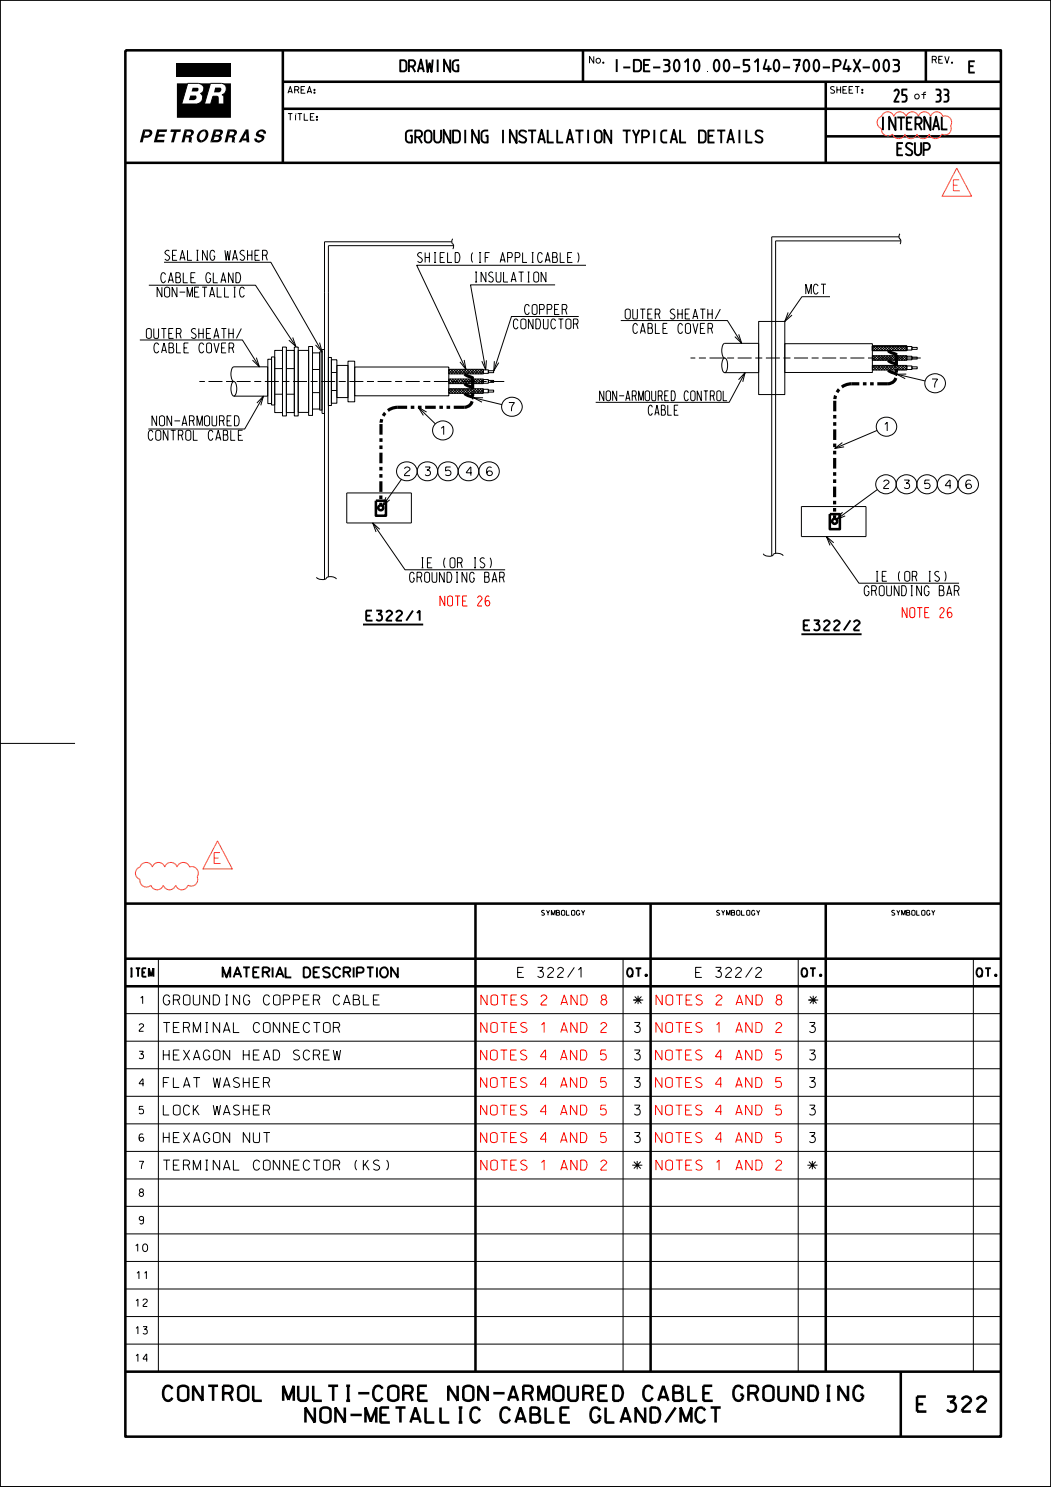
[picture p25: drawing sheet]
<svg xmlns="http://www.w3.org/2000/svg" width="210mm" height="297mm" viewBox="0 0 210 297" stroke-linecap="round" stroke-linejoin="round" font-family="sans-serif">
<defs><g id="words">
<g font-size="3">
<text x="32.6" y="279.8">CONTROL MULTI-CORE NON-ARMOURED CABLE GROUNDING</text>
<text x="183.2" y="281.9">E 322</text>
<text x="61" y="284.1">NON-METALLIC CABLE GLAND/MCT</text>
</g>
<g font-size="2.7">
<text x="178.6" y="20.4">25</text>
<text x="186.9" y="20.4">33</text>
<text x="81" y="28.6">GROUNDING INSTALLATION TYPICAL DETAILS</text>
<text x="175.8" y="26">INTERNAL</text>
<text x="179.2" y="31.1">ESUP</text>
</g>
<text font-size="2.6" x="122.5" y="14.4">I-DE-3010.00-5140-700-P4X-003</text>
<g font-size="2.5">
<text x="79.8" y="14.4">DRAWING</text>
<text x="193.5" y="14.6">E</text>
</g>
<g font-size="2.2" fill="#ff7f00">
<text x="190.5" y="38.1">E</text>
<text x="42.8" y="172.5">E</text>
</g>
<g font-size="2">
<text x="33" y="52">SEALING WASHER</text>
<text x="83.4" y="52.4">SHIELD (IF APPLICABLE)</text>
<text x="31.4" y="59.3">NON-METALLIC</text>
<text x="32.1" y="56.5">CABLE GLAND</text>
<text x="94.6" y="56.3">INSULATION</text>
<text x="161" y="58.7">MCT</text>
<text x="102.6" y="65.7">CONDUCTOR</text>
<text x="104.8" y="62.8">COPPER</text>
<text x="124.9" y="63.7">OUTER SHEATH/</text>
<text x="29.2" y="67.6">OUTER SHEATH/</text>
<text x="30.8" y="70.5">CABLE COVER</text>
<text x="126.5" y="66.6">CABLE COVER</text>
<text x="119.8" y="80">NON-ARMOURED CONTROL</text>
<text x="129.5" y="82.9">CABLE</text>
<text x="29.6" y="87.9">CONTROL CABLE</text>
<text x="30.4" y="85.1">NON-ARMOURED</text>
<text x="83.9" y="113.4">IE (OR IS)</text>
<text x="81.8" y="116.3">GROUNDING BAR</text>
<text x="172.7" y="119">GROUNDING BAR</text>
<text x="174.8" y="116.1">IE (OR IS)</text>
<text x="73.2" y="124">E322/1</text>
<text x="160.6" y="125.9">E322/2</text>
<text x="44.5" y="195.2">MATERIAL DESCRIPTION</text>
<text x="103.4" y="195.2">E 322/1</text>
<text x="139" y="195.2">E 322/2</text>
<text x="32.6" y="200.7">GROUNDING COPPER CABLE</text>
<text x="126.6" y="200.7">-</text>
<text x="126.7" y="200.7">*</text>
<text x="161.6" y="200.7">-</text>
<text x="161.7" y="200.7">*</text>
<text x="32.6" y="206.2">TERMINAL CONNECTOR</text>
<text x="126.8" y="206.2">3</text>
<text x="161.7" y="206.2">3</text>
<text x="32.6" y="211.7">HEXAGON HEAD SCREW</text>
<text x="126.8" y="211.7">3</text>
<text x="161.7" y="211.7">3</text>
<text x="32.6" y="217.2">FLAT WASHER</text>
<text x="126.8" y="217.2">3</text>
<text x="161.7" y="217.2">3</text>
<text x="32.6" y="222.7">LOCK WASHER</text>
<text x="126.8" y="222.7">3</text>
<text x="161.7" y="222.7">3</text>
<text x="32.6" y="228.2">HEXAGON NUT</text>
<text x="32.6" y="233.7">TERMINAL CONNECTOR (KS)</text>
<text x="126.5" y="233.7">*</text>
<text x="126.8" y="228.2">3</text>
<text x="161.5" y="233.7">*</text>
<text x="161.7" y="228.2">3</text>
</g>
<g font-size="2" fill="#f00">
<text x="87.9" y="121">NOTE 26</text>
<text x="180.3" y="123.4">NOTE 26</text>
<text x="96.1" y="200.7">NOTES 2 AND 8</text>
<text x="131.1" y="200.7">NOTES 2 AND 8</text>
<text x="96.1" y="206.2">NOTES 1 AND 2</text>
<text x="131" y="206.2">NOTES 1 AND 2</text>
<text x="96" y="211.7">NOTES 4 AND 5</text>
<text x="131" y="211.7">NOTES 4 AND 5</text>
<text x="96" y="217.2">NOTES 4 AND 5</text>
<text x="131" y="217.2">NOTES 4 AND 5</text>
<text x="96" y="222.7">NOTES 4 AND 5</text>
<text x="131" y="222.7">NOTES 4 AND 5</text>
<text x="96" y="228.2">NOTES 4 AND 5</text>
<text x="96.1" y="233.7">NOTES 1 AND 2</text>
<text x="131" y="228.2">NOTES 4 AND 5</text>
<text x="131" y="233.7">NOTES 1 AND 2</text>
</g>
<g font-size="1.7">
<text x="186.2" y="77.4">7</text>
<text x="101.7" y="82.1">7</text>
<text x="88" y="86.8">1</text>
<text x="176.7" y="86.1">1</text>
<text x="80.8" y="95">2</text>
<text x="84.9" y="95">3</text>
<text x="89" y="95">5</text>
<text x="93.2" y="95">4</text>
<text x="176.6" y="97.6">2</text>
<text x="180.7" y="97.6">3</text>
<text x="184.7" y="97.6">5</text>
<text x="188.9" y="97.6">4</text>
<text x="193" y="97.6">6</text>
<text x="25.8" y="195.1">ITEM</text>
<text x="125.3" y="195.1">QT.</text>
<text x="160.1" y="195.1">QT.</text>
<text x="195.1" y="195.1">QT.</text>
</g>
<g font-size="1.5">
<text x="28" y="200.5">1</text>
<text x="27.8" y="206">2</text>
<text x="27.8" y="211.5">3</text>
<text x="27.8" y="217">4</text>
<text x="27.8" y="228">6</text>
<text x="27.8" y="222.5">5</text>
<text x="27.8" y="233.5">7</text>
<text x="27.8" y="239">8</text>
<text x="27.8" y="244.5">9</text>
<text x="27" y="250">10</text>
<text x="27.3" y="255.5">11</text>
<text x="27.1" y="261">12</text>
<text x="27.1" y="266.5">13</text>
<text x="27.1" y="271.9">14</text>
</g>
<g font-size="1.3">
<text x="117.8" y="12.6">No.</text>
<text x="186.3" y="12.6">REV.</text>
<text x="57.5" y="18.6">AREA:</text>
<text x="165.9" y="18.6">SHEET:</text>
<text x="182.8" y="19.8">of</text>
<text x="57.5" y="24">TÍTLE:</text>
</g>
<g font-size="1">
<text x="108.2" y="182.8">SYMBOLOGY</text>
<text x="143.2" y="182.8">SYMBOLOGY</text>
<text x="178.2" y="182.8">SYMBOLOGY</text>
</g>
</g></defs>
<g fill="none" stroke="#000" stroke-width=".51">
<path d="M25 10.1h175v276.8h-175zM56.5 16.3h143.5M56.5 10.1v22.4M116.5 10.1v6.2M165 16.3v16.2M185 10.1v6.2M25 32.5h175M56.5 21.7h143.5M165 27.2h35M75.1 100h2v3h-2zM165.8 102.7h2v3h-2zM25 180.5h175"/>
<path d="M25 191.5h175M25 197h175M95 180.5v93.5M130 180.5v93.5M165 180.5v93.5M25 274h175M180 274v12.9"/>
<circle cx="76.1" cy="101.4" r=".5"/>
<circle cx="166.8" cy="104.1" r=".51"/>
</g>
<g fill="none" stroke="#000" stroke-width=".2">
<path d="M0 0h210v297h-210zM0 0h210v296.9h-210zM39.6 16.6a1.04 1.04 0 0 1 1.1 .9 1.04 1.04 0 0 1-.7 1.2 1.2 1.2 0 0 1 .4 1.3 1.2 1.2 0 0 1-1.2 .8M39.6 16.6h-2.1l-1.2 4.2h2.9M39.6 16.6h.1M43.4 19.2l.2 .3M43.4 19.2h.1M43.6 19.5h.1M44.3 16.6h.1M44.3 16.6a1.19 1.19 0 0 1 .9 1.2 1.19 1.19 0 0 1-.9 1.1l.4 .4M44.3 16.6h-2.2l-1.2 4.2h1.2l.4-1.6h.9M44.7 19.3h.1"/>
<path d="M44.7 19.3v1.5h-1.1v-1.3M39.2 20.8h.1M29.7 57h21.3l8.1 12.2M32.8 52.4h21.3l10.2 17.9M90.3 48.3h-25.5v67.4M90.5 47.7a.84 .84 0 0 0 .1 1.3l-.1 .7M90.6 49.1h-25v66.1M110.9 56.9h-16.9l3 17M117.1 53h-33.8l9.8 20.8M165.8 59.3h-5.6l-3.4 4.9M179.6 47.3h-25.4v63.8M179.8 46.7a.83 .83 0 0 0 .2 1.3l-.2 .7"/>
<path d="M180 48.1h-25v62.4M27.9 67.9h20.5l3.4 5.4M46.6 76.2h.1a2.2 2.2 0 0 1 .4 2.5l-.4 .4a2.18 2.18 0 0 1-.4-2.5zM46.7 76.2a2.18 2.18 0 0 1-.4-2.5l.4-.4h6.8v5.8h-6.8M51.2 71.4l.6 1.9-1.4-1.4M52.6 79.1l-3.7 6.6h-19.3M53.5 71.8h.8v8.8h-.8zM54.3 71.3h.6v9.6h-.6zM54.9 70h1.5v12.4h-1.5zM54.9 78.7h1.5M54.9 73.6h1.5M56.4 69.3h.8v13.8h-.8z"/>
<path d="M57.2 78.7h1.6M57.2 73.6h1.6M57.2 70h1.6v12.4h-1.6zM58.5 67.4l.6 1.8-1.4-1.3M58.8 69.3h.8v13.8h-.8zM59.6 70h2.1v12.4h-2.1zM61.7 69.2h.7v13.8h-.7zM62.4 78.4h1.5M62.4 73.8h1.5M62.4 70.5h1.5v11.2h-1.5zM63.9 68.4l.4 1.9-1.3-1.4M63.9 70.3h.4v11.6h-.4z"/>
<path d="M64.8 69.8h-.5v12.8h.5M65.6 71.4h.6v9.6h-.6zM66.2 78h1.1M66.2 74.4h1.1M66.2 71.9h1.1v8.6h-1.1zM67.3 73h2.2v6.4h-2.2zM69.5 72.1h1.4v8.2h-1.4zM70.9 73.3h18.8v5.8h-18.8zM89.7 73.9l.7 .8M89.7 75.7h6.9v.9h-6.9zM89.7 73.8h6.9v.9h-6.9zM89.7 77.6h6.9v1h-6.9z"/>
<path d="M89.7 78.1l.4-.5 .9 1M89.7 78.3l.3 .3M89.7 76.2l.4 .4M89.7 77.7l.8 .9M89.7 74.4l.2 .3M89.7 78.6l.9-1 .9 1M89.7 76.2h.1M89.9 75.7l.4 .5M90 73.8l-.3 .3M90 75.7l-.3 .4 .1 .1M90.1 73.8l.8 .9M90.2 76.2l.5 .4"/>
<path d="M90.2 78.6l1-1 .9 1M90.3 76.2l-.5 .4M90.4 75.7l.5 .5M90.6 75.7l-.5 .5M90.6 73.8l-.9 .8M90.6 73.8l.9 .9M90.7 76.2l.5 .4M90.8 78.6l.9-1 .9 1M90.8 76.2l-.5 .4M90.9 75.7l.5 .5M91.1 75.7l-.5 .5M91.1 73.8l-.9 .9"/>
<path d="M91.1 73.8l.9 .9M91.2 74.7l1-.9 .9 .9M91.3 76.2l.4 .4M91.3 78.6l.9-1 .9 1M91.3 76.2l-.4 .4M91.5 75.7l.4 .5M91.6 75.7l-.4 .5M91.6 73.8l-.9 .9M91.7 73.8l.9 .9M91.8 76.2l.5 .4M91.8 78.6l.9-1 1 1M91.9 76.2l-.5 .4"/>
<path d="M92 75.7l.5 .5M92.1 75.7l-.4 .5M92.3 76.2l.5 .4M92.4 78.6l.9-1 .9 1M92.4 76.2l-.5 .4M92.5 75.7l.5 .5M92.7 75.7l-.5 .5M92.7 73.8l-.9 .9M92.7 73.8l.9 .9M92.7 71.9l.4 1.9-1.2-1.5M92.9 76.2l.4 .4M92.9 76.2l-.4 .4"/>
<path d="M93.1 75.7l.4 .5M93.2 75.7l-.5 .5M93.2 73.8l-.9 .9M93.2 73.8l1 .9M93.4 76.2l.4 .4M93.5 76.2l-.5 .4M93.6 75.7l.5 .5M93.7 75.7l-.4 .5M93.7 73.8l-.9 .9M93.8 73.8l.9 .9M93.9 74.7l.9-.9 .9 .9M93.9 76.2l.5 .4"/>
<path d="M94 76.2l-.5 .4M94.1 75.7l.3 .4-.1 .1M94.3 75.7l-.5 .5M94.3 73.8l-1 .9M94.3 73.8l.9 .9M94.4 76.3l.4 .3M94.4 78.1l-.5 .5M94.4 77.8l.8 .8M94.4 76.2l-.3 .4M94.4 78.3l-.6-.7-.9 1M94.4 77.7l-.1-.1-.9 1M94.4 76.2h.1"/>
<path d="M94.5 76.6l.4-.4 .5 .4M94.5 75.7l.4 .5M94.6 77.6l-.2 .2M94.6 79.4l5.7 1.4M94.8 77.6l.9 1 .9-.8M94.9 75.7l1 .9M95 75.7l-.4 .5M95.1 77.6l-.7 .7 .3 .3 .9-1M95.3 73.8l-.9 .9M95.4 73.8l.9 .9M95.4 77.6l.9 1M95.5 76.2l-.5 .4"/>
<path d="M95.5 75.7l.4 .5M95.6 75.7l-.5 .5M95.8 73.8l-.9 .9M95.9 73.8l.7 .6M95.9 77.6l.7 .7-.3 .3M96 76.2l.4 .4M96 76.2l-.5 .4M96 75.7l.4 .5M96.1 75.7l-.5 .5M96.2 77.6l-1 1M96.4 73.8l-.9 .9M96.4 73.8l.2 .1"/>
<path d="M96.4 77.6l.2 .2M96.5 79.4h-1.9l1.7 .9M96.5 74.7h.1M96.5 75.7h.1M96.6 75.8l-.4 .4M96.6 74.2l-.6 .5M96.6 73.9h1v.7h-1zM96.6 75.8h1v.7h-1zM96.6 77.7h1v.8h-1zM96.6 76.2l-.5 .4M97.2 72l-.2 1.9-.7-1.8M97.6 74h1v.4h-1z"/>
<path d="M97.6 76h1v.4h-1zM97.6 77.9h1v.4h-1zM98.8 72.1l-.1 1.9 1-1.6M100.8 79.9a1.98 1.98 0 0 1 3 0 1.98 1.98 0 0 1-.4 2.9 1.97 1.97 0 0 1-2.6-.2 1.97 1.97 0 0 1 0-2.7zM115.6 63.2h-13.4l-3.5 10.8M124 64h21.3l2.9 4.6M144.7 71.6l.1-.1a2.18 2.18 0 0 1 .4 2.5l-.4 .4a1.84 1.84 0 0 1-.5-2zM144.8 71.5a1.84 1.84 0 0 1-.5-2l.2-.7 .3-.2h6.8v5.8h-6.8M147.6 75.8l1.3-1.4-.5 1.9M147.6 66.8l.6 1.8-1.4-1.4M148.9 74.4l-3.2 6h-26.7M151.6 64.2h5.2v14.6h-5.2z"/>
<path d="M156.8 68.6h17.5v5.8h-17.5zM157.5 62.4l-.7 1.8 1.5-1.3M174.3 69.1h6.9v.9h-6.9zM174.3 71.9l.1 .1M174.3 73l.9 .9M174.3 73.6l.3 .3M174.3 71h6.9v1h-6.9zM174.3 73h6.9v.9h-6.9zM174.3 70h.1M174.3 69.5l.5 .5M174.4 69.1h-.1M174.4 73l-.1 .1"/>
<path d="M174.4 69.1l1 .9M174.5 71l.9 1M174.7 71l-.4 .4 .6 .6M174.8 73l.9 .9M174.9 69.1l-.6 .6M174.9 73l-.6 .6M175 69.1l.9 .9M175 71l1 1M175.2 71l-.9 1M175.3 73l.9 .9M175.4 69.1l-.9 .9M175.4 73l-.9 .9"/>
<path d="M175.5 69.1l.9 .9M175.6 71l.9 1M175.7 71l-.9 1M175.9 73l.9 .9M176 69.1l-1 .9M176 73l-1 .9M176.1 69.1l.9 .9M176.1 71l.9 1M176.2 71l-.8 1M176.4 73l.9 .9M176.5 69.1l-.9 .9M176.5 73l-.9 .9"/>
<path d="M176.6 69.1l.9 .9M176.6 71l1 1M176.8 71l-.9 1M176.9 73l.9 .9M177 69.1l-.9 .9M177 73l-.9 .9M177.1 69.1l.9 .9M177.2 71l.9 1M177.3 71l-.9 1M177.4 73l1 .9M177.6 69.1l-1 .9M177.6 73l-1 .9"/>
<path d="M177.7 69.1l.9 .9M177.7 71l.9 1M177.9 71l-.9 1M178 73l.9 .9M178.1 69.1l-.9 .9M178.1 73l-.9 .9M178.2 69.1l.9 .9M178.2 71l.9 .9M178.4 71l-.9 1M178.5 73l.6 .6M178.6 69.1l-.9 .9M178.6 73l-.9 .9"/>
<path d="M178.7 69.1l.9 .9M178.8 71l.3 .4M178.9 71l-.9 1M179 73l.1 .1M179.1 71.8l.1 .2M179.1 71.3l.7 .7M179.1 73.9h.1M179.1 73.3l.5 .6M179.1 73l-.9 .9M179.1 73.6l-.3 .3M179.1 69.1l-.9 .9M179.2 74.8l5.7 1.3"/>
<path d="M179.2 69.1l1 .9M179.2 73l1 .9 .9-.9M179.4 71l.9 1M179.5 71l-1 1M179.5 73l-.4 .4M179.7 69.1l-.9 .9M179.8 69.1l.9 .9M179.8 73l.9 .9M179.9 71l.9 1M180 71l-.9 1M180.1 73l-1 .9M180.2 69.1l-.9 .9"/>
<path d="M180.3 69.1l.9 .9M180.3 73l.9 .8M180.4 71l.8 .8M180.5 71l-.9 1M180.6 73l-.9 .9M180.7 69.1l-.9 .9M180.8 69.1l.4 .4M180.8 73l.4 .3M181 71l.2 .3M181 71l-.9 1M181.1 74.7l-1.9 .1 1.7 .8M181.2 72h.1"/>
<path d="M181.2 69.2h1v.7h-1zM181.2 71.2h1v.7h-1zM181.2 73.1h1v.7h-1zM181.2 71.4l-.5 .6M181.2 73.4l-.5 .5M181.2 69.7l-.3 .3M181.2 69.2l-.9 .8M182.2 69.4h1.1v.4h-1.1zM182.2 71.3h1.1v.4h-1.1zM182.2 73.3h1.1v.4h-1.1zM185.4 75.2a1.97 1.97 0 0 1 2.9 0 1.97 1.97 0 0 1-.3 2.9 1.97 1.97 0 0 1-2.6-.2 1.97 1.97 0 0 1 0-2.7zM51.3 80.5l1.3-1.4-.5 1.9"/>
<path d="M69.3 98.5h12.9v6h-12.9zM77.1 99.3l-.7 1.8 1.5-1.3M79.8 92.8a1.98 1.98 0 0 1 2.8-.1 1.98 1.98 0 0 1 .1 2.8 1.98 1.98 0 0 1-2.8 .1 1.98 1.98 0 0 1-.1-2.8zM80.3 95.7l-3.9 5.4M83.6 81.3l3.4 3.4M84 92.8a1.98 1.98 0 0 1 2.8-.1 1.98 1.98 0 0 1 .1 2.8 1.98 1.98 0 0 1-2.9 .1 1.98 1.98 0 0 1 0-2.8zM85.2 82.3l-1.6-1 1 1.7M87 84.6a1.96 1.96 0 0 1 2.9 .1 1.96 1.96 0 0 1-.3 2.8 1.96 1.96 0 0 1-2.6-.2 1.96 1.96 0 0 1 0-2.7zM88.1 92.8a1.98 1.98 0 0 1 2.8-.1 1.98 1.98 0 0 1 0 2.8 1.98 1.98 0 0 1-2.8 .1 1.98 1.98 0 0 1 0-2.8zM92.2 92.8a1.98 1.98 0 0 1 2.8-.1 1.98 1.98 0 0 1 .1 2.8 1.98 1.98 0 0 1-2.8 .1 1.98 1.98 0 0 1-.1-2.8zM96.3 92.8a1.98 1.98 0 0 1 2.8-.1 1.98 1.98 0 0 1 .1 2.8 1.98 1.98 0 0 1-2.8 .1 1.98 1.98 0 0 1-.1-2.8zM98.2 93.4l-.3-.1a.95 .95 0 0 0-.7 .7 .95 .95 0 0 0 .3 .9h.6a.52 .52 0 0 0-.1-.9 .52 .52 0 0 0-.7 .5"/>
<path d="M168.3 88.4l-1.5 1.2 1.9-.4M175.3 86l-8.5 3.6M175.3 97.8l-8.2 6M175.6 95.4a1.96 1.96 0 0 1 2.9 0 1.96 1.96 0 0 1-.3 2.9 1.95 1.95 0 0 1-2.7-.3 1.95 1.95 0 0 1 .1-2.6zM175.7 83.9a1.98 1.98 0 0 1 2.8-.1 1.98 1.98 0 0 1 .1 2.8 1.98 1.98 0 0 1-2.8 .1 1.98 1.98 0 0 1-.1-2.8zM179.7 95.4a1.97 1.97 0 0 1 2.9 0 1.97 1.97 0 0 1-.3 2.9 1.97 1.97 0 0 1-2.7-.3 1.97 1.97 0 0 1 .1-2.6zM183.8 95.4a1.96 1.96 0 0 1 2.9 0 1.96 1.96 0 0 1-.3 2.9 1.95 1.95 0 0 1-2.6-.3 1.95 1.95 0 0 1 0-2.6zM187.9 95.4a1.97 1.97 0 0 1 2.9 0 1.97 1.97 0 0 1-.3 2.9 1.97 1.97 0 0 1-2.6-.3 1.97 1.97 0 0 1 0-2.6zM192 95.4a1.96 1.96 0 0 1 2.9 0 1.96 1.96 0 0 1-.3 2.9 1.95 1.95 0 0 1-2.6-.3 1.95 1.95 0 0 1 0-2.6zM63.3 115.3a1.54 1.54 0 0 0 2.3-.1l1 .1 .6 .4M74.5 104.5l6.4 9.3h20M75.9 105.7l-1.4-1.2 .6 1.8"/>
<path d="M152.5 110.6a1.46 1.46 0 0 0 2.3 0l.7-.1a.95 .95 0 0 1 1 .5M160.1 101.2h12.9v6h-12.9zM165.1 107.2l6.5 9.3h20M166.6 108.4l-1.5-1.2 .7 1.7M168.3 102.3l-1.2 1.5 1.8-.8M0 148.5h15M209.9 148.5h.1M31.6 191.5v82.5M124.5 191.5v82.5M159.5 191.5v82.5M194.5 191.5v82.5M25 219h175"/>
<path d="M25 213.5h175M25 202.5h175M25 208h175M25 235.5h175M25 230h175M25 224.5h175M25 257.5h175M25 252h175M25 246.4h175M25 240.9h175M25 263h175M25 268.5h175"/>
</g>
<path d="M100.8 76.2h-61M184 71.5h-46" fill="none" stroke="#000" stroke-width=".2" stroke-dasharray="2.8 .7 1.4 .7" stroke-linecap="butt"/>
<g fill="none" stroke="#000" stroke-width=".63" stroke-dasharray="2.1 .7 .7 .7 .7 .7" stroke-linecap="butt">
<path d="M92.9 74.7l1.5 .9M92.9 76.6l1.5 .9M92.9 78.6l1.5 .8M94.4 75.6v4.1M170.2 76.7a3.4 3.4 0 0 0-3.4 3.3M177.4 76.7h-7.2M177.4 76.7a1.69 1.69 0 0 0 1.7-1.7M177.5 70l.3 .3 1.3 .6M177.5 72l1.6 .8M177.5 73.9l1.6 .9M179.1 70.9v4.1M76.1 84.7v16.2"/>
<path d="M79.5 81.3a3.4 3.4 0 0 0-3.4 3.4M92.8 81.3h-13.3M92.8 81.3a1.69 1.69 0 0 0 1.6-1.6M166.8 80v23.6"/>
</g>
<path d="M94.3 79.4h.3M94.3 77.5h.3M94.3 75.6h.3M178.9 74.8h.3M178.9 72.8h.3M178.9 70.9h.3" fill="none" stroke="#000" stroke-width=".63" stroke-linecap="butt"/>
<path d="M72.5 124.7h12.1M160.1 126.7h12.1" fill="none" stroke="#000" stroke-width=".38"/>
<path d="M176.1 23.2a1.29 1.29 0 0 1 1.3-.9 1.29 1.29 0 0 1 1.2 .9 1.27 1.27 0 0 1 1.2-.9 1.27 1.27 0 0 1 1.2 .9 1.27 1.27 0 0 1 1.3-.9 1.27 1.27 0 0 1 1.2 .9 1.29 1.29 0 0 1 1.2-.9 1.29 1.29 0 0 1 1.2 .9 1.27 1.27 0 0 1 1.3-.9 1.27 1.27 0 0 1 1.2 .9 1.29 1.29 0 0 1 1.5 .4 1.29 1.29 0 0 1 0 1.5M176.1 25.7a1.29 1.29 0 0 0 .7 1.3 1.29 1.29 0 0 0 1.5-.2 1.29 1.29 0 0 0 1.3 .9 1.29 1.29 0 0 0 1.2-.9 1.27 1.27 0 0 0 1.2 .9 1.27 1.27 0 0 0 1.2-.9 1.27 1.27 0 0 0 1.2 .9 1.27 1.27 0 0 0 1.3-.9 1.29 1.29 0 0 0 1.2 .9 1.29 1.29 0 0 0 1.2-.9M191.2 33.6l2.9 5.6h-5.9zM28.4 172.5a1.29 1.29 0 0 1 2 .7 1.29 1.29 0 0 1 1.3-.9 1.29 1.29 0 0 1 1.2 .9 1.29 1.29 0 0 1 1.2-.9 1.29 1.29 0 0 1 1.3 .9 1.31 1.31 0 0 1 1.2-.9 1.31 1.31 0 0 1 1.3 .9 1.3 1.3 0 0 1 1.4 .4 1.3 1.3 0 0 1 .1 1.5 1.32 1.32 0 0 1-.3 1.5 1.32 1.32 0 0 1-1.5 .2 1.29 1.29 0 0 1-1.3 .9 1.29 1.29 0 0 1-1.2-.9 1.29 1.29 0 0 1-1.2 .9 1.29 1.29 0 0 1-1.3-.9 1.29 1.29 0 0 1-1.2 .9 1.29 1.29 0 0 1-1.2-.9 1.3 1.3 0 0 1-1.6 .2 1.3 1.3 0 0 1-.6-1.4 1.29 1.29 0 0 1-.9-1.2 1.29 1.29 0 0 1 .9-1.2zM43.5 168l2.9 5.6h-5.9z" fill="none" stroke="#ff7f00" stroke-width=".2"/>
<g fill="#000">
<path d="M35.3 12.7h10.8v2.6h-10.8z"/>
<path d="M38 19.1l1.1-.1a.53 .53 0 0 1 .1 .6 .53 .53 0 0 1-.5 .4h-1z" fill-rule="evenodd"/>
<path d="M38.5 17.5h.9a.39 .39 0 0 1 .3 .4 .39 .39 0 0 1-.3 .4h-1.1z" fill-rule="evenodd"/>
<path d="M43 17.5h1a.53 .53 0 0 1 .2 .6 .53 .53 0 0 1-.5 .3h-.9z" fill-rule="evenodd"/>
<path d="M28.6 25.9l.4 .4-.5 2.1h-.6z" fill-rule="evenodd"/>
<path d="M28.6 25.9h1.2a.77 .77 0 0 1 .7 .7 .77 .77 0 0 1-.7 .8l-1.1 .1 .2-.4h.5a.43 .43 0 0 0 .5-.3 .43 .43 0 0 0-.2-.5h-.7z" fill-rule="evenodd"/>
<path d="M31.4 25.9h2l-.1 .4h-1.5l-.1 .5h1.2l-.1 .5h-1.2l-.2 .6h1.4v.5h-2.1z" fill-rule="evenodd"/>
<path d="M34.1 25.9h2.1l-.1 .4h-.8l-.6 2.1h-.5l.5-2.1h-.7z" fill-rule="evenodd"/>
<path d="M35.3 16.6h2.2l-1.2 4.2h2.9a1.2 1.2 0 0 0 1.2-.8 1.2 1.2 0 0 0-.4-1.3 1.04 1.04 0 0 0 .7-1.2 1.04 1.04 0 0 0-1.1-.9h2.5l-1.2 4.2h1.2l.4-1.6 1 .1 .1 1.5h1.1v-1.5l-.4-.4a1.19 1.19 0 0 0 .9-1.1 1.19 1.19 0 0 0-.9-1.2h1.8v6.9h-10.8z" fill-rule="evenodd"/>
<path d="M36.9 25.9l.5 .4-.6 2.1h-.5z" fill-rule="evenodd"/>
<path d="M36.9 25.9h1.2a.65 .65 0 0 1 .7 .5 .65 .65 0 0 1-.5 .7l-.2 .1a1.15 1.15 0 0 1 .1 1.2h-.5v-.1a.6 .6 0 0 0-.2-.9h-.5l.2-.4h.5a.39 .39 0 0 0 .5-.2 .39 .39 0 0 0-.3-.5h-.5z" fill-rule="evenodd"/>
<path d="M38.2 28.4l.1 .1z" fill-rule="evenodd"/>
<path d="M39.9 26.2l.9-.3v.4a.85 .85 0 0 0-1 .9v.4l.4 .4 .1 .5a.96 .96 0 0 1-1-.6 .96 .96 0 0 1 .1-1z" fill-rule="evenodd"/>
<path d="M40.8 25.9a1.02 1.02 0 0 1 .9 .6 1.02 1.02 0 0 1-.3 1.1l-.6 .6-.5 .3-.1-.5a1.09 1.09 0 0 0 .6-1.8z" fill-rule="evenodd"/>
<path d="M42.7 25.9l.5 .4-.5 1.7-.7 .4z" fill-rule="evenodd"/>
<path d="M42.7 25.9h1.3a.62 .62 0 0 1 .6 .6 .62 .62 0 0 1-.6 .6 .78 .78 0 0 1 .2 .9 .78 .78 0 0 1-.8 .4h-1.4l.7-.4h.7a.33 .33 0 0 0 .4-.3 .33 .33 0 0 0-.3-.4h-.6l.1-.4h.6a.33 .33 0 0 0 .4-.2 .33 .33 0 0 0-.3-.4h-.5z" fill-rule="evenodd"/>
<path d="M45.5 25.9l.5 .4-.6 2.1h-.5z" fill-rule="evenodd"/>
<path d="M45.5 25.9h1.2a.69 .69 0 0 1 .7 .7 .69 .69 0 0 1-.7 .6l.3 .4-.2 .8h-.5v-.1a.62 .62 0 0 0-.2-.9h-.4l.1-.4h.5a.39 .39 0 0 0 .5-.2 .39 .39 0 0 0-.3-.5h-.5z" fill-rule="evenodd"/>
<path d="M46.8 28.4l.1 .1z" fill-rule="evenodd"/>
<path d="M49.1 25.9l.1 .8-1 1.7h-.5z" fill-rule="evenodd"/>
<path d="M49.1 25.9h.5l.2 2.5h-.5l-.1-.3h-.8l.2-.4h.6z" fill-rule="evenodd"/>
<path d="M51.5 26.2a.89 .89 0 0 1 1-.4 .89 .89 0 0 1 .6 .9h-.5a.44 .44 0 0 0-.5-.5 .44 .44 0 0 0-.3 .6h.1a.79 .79 0 0 1 .9 .7 .79 .79 0 0 1-.8 .9 .77 .77 0 0 1-.8 0 .77 .77 0 0 1-.4-.8l.5 .1a.47 .47 0 0 0 .5 .3 .47 .47 0 0 0 .5-.4l-.4-.2a.66 .66 0 0 1-.8-.4 .66 .66 0 0 1 .4-.8z" fill-rule="evenodd"/>
<path d="M51.7 28.4l.1 .1z" fill-rule="evenodd"/>
</g>
<use href="#words"/>
</svg>
